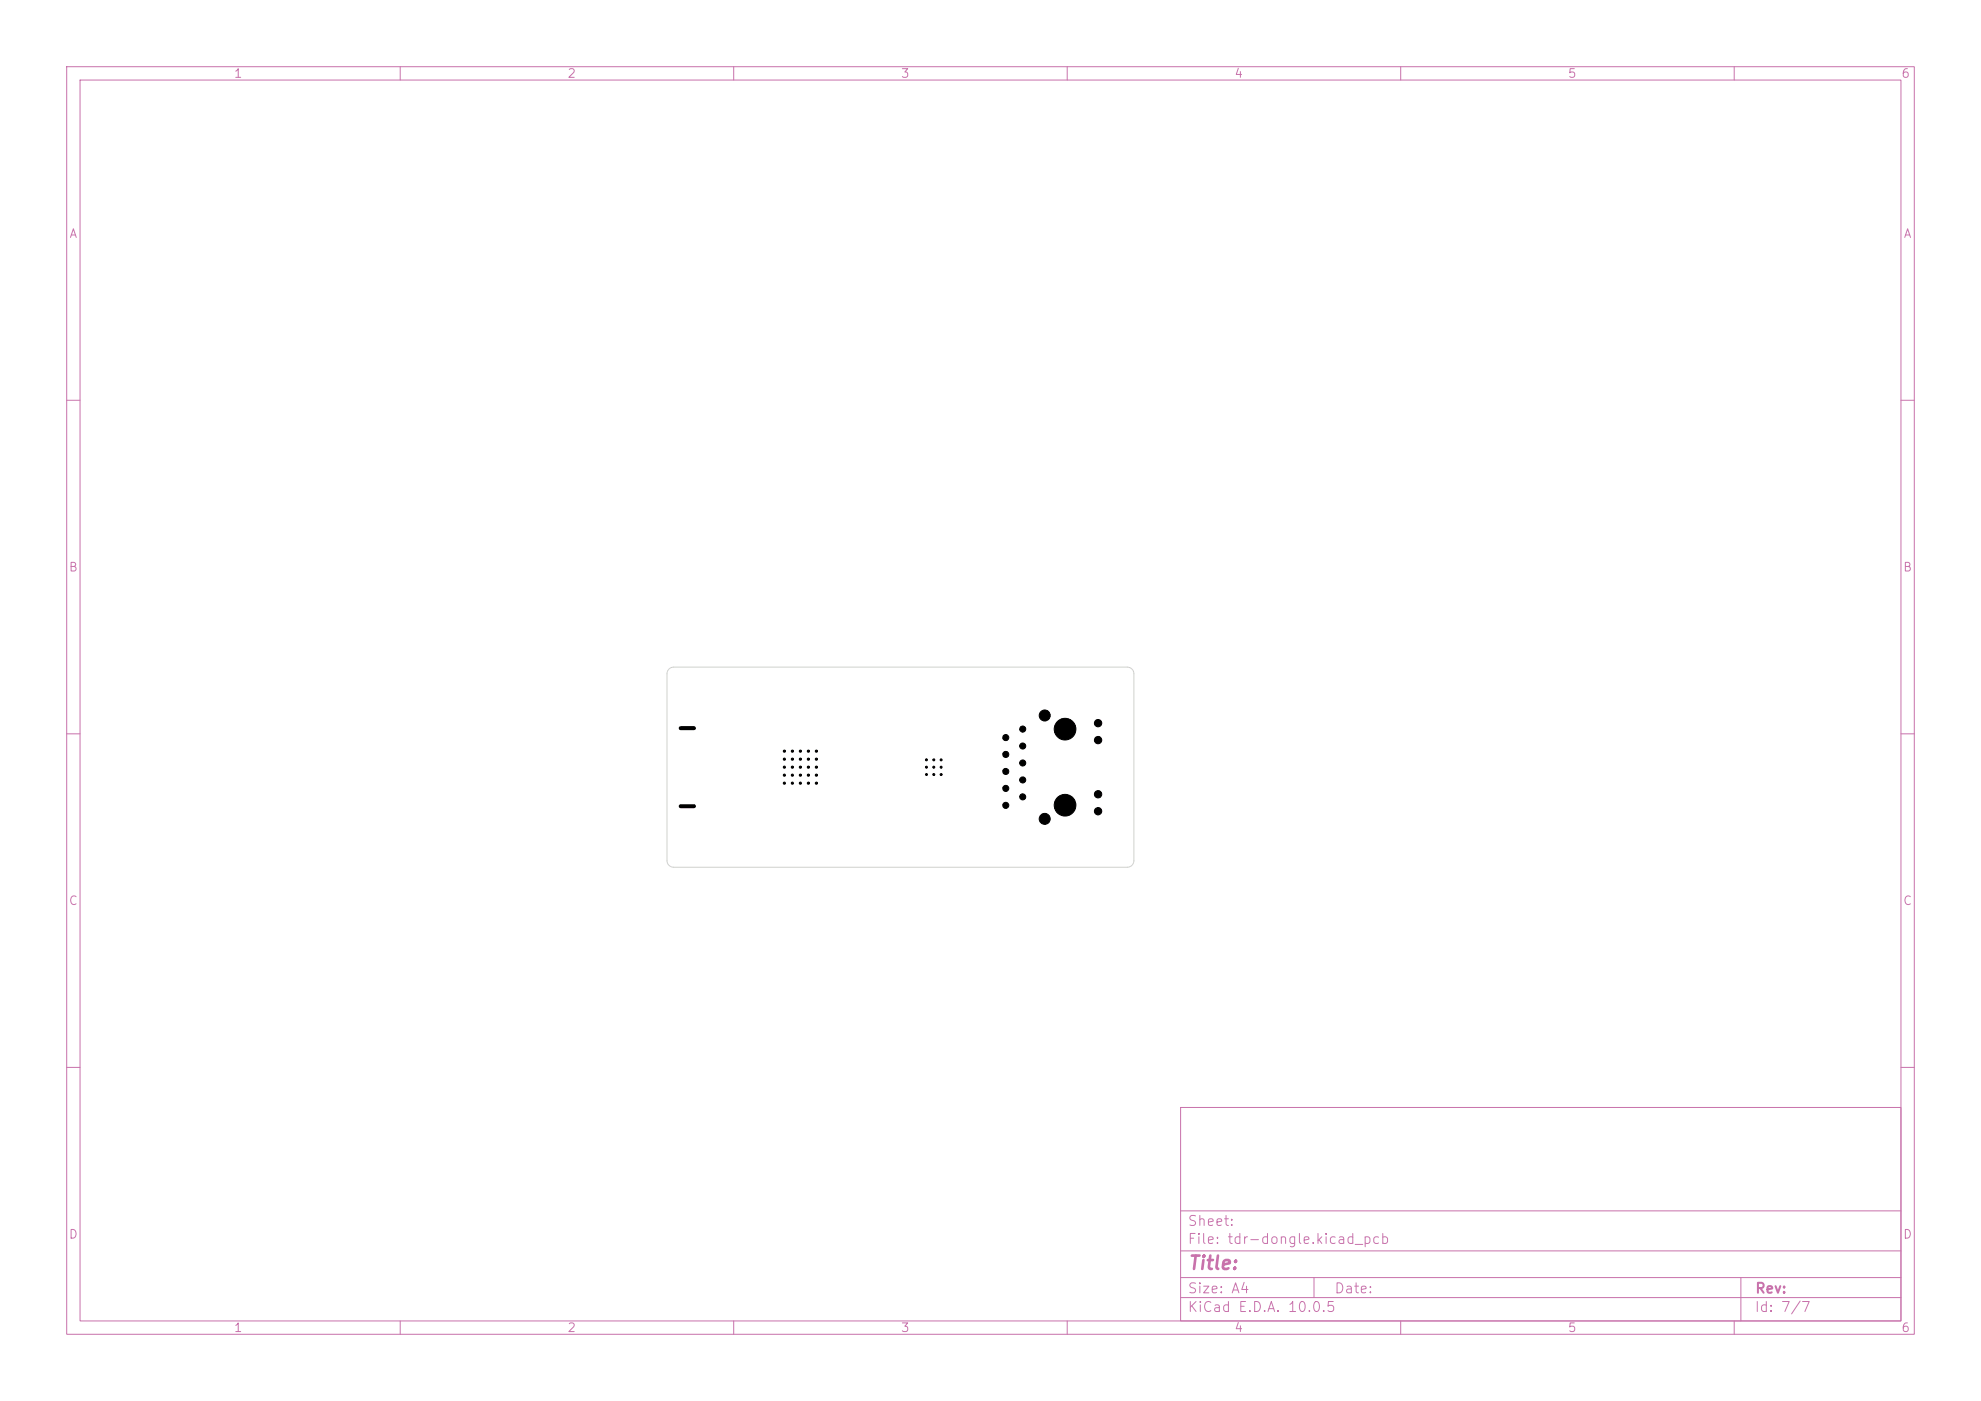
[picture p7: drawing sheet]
<svg xmlns="http://www.w3.org/2000/svg" width="297mm" height="210mm" viewBox="0 0 297 210" stroke-linecap="round" stroke-linejoin="round" font-family="sans-serif">
<defs><g id="words">
<text font-size="2" fill="#c872ab" x="178" y="190.8">Title:</text>
<g font-size="1.5" fill="#c872ab">
<text x="178" y="184.1">Sheet:</text>
<text x="178" y="186.8">File: tdr-dongle.kicad_pcb</text>
<text x="178" y="197">KiCad E.D.A. 10.0.5</text>
<text x="178" y="194.2">Size: A4</text>
<text x="200" y="194.2">Date:</text>
<text x="263" y="197">Id: 7/7</text>
<text x="263" y="194.2">Rev:</text>
</g>
<g font-size="1.3" fill="#c872ab">
<text x="35" y="12">1</text>
<text x="85" y="12">2</text>
<text x="135" y="12">3</text>
<text x="185" y="12">4</text>
<text x="235" y="12">5</text>
<text x="285" y="12">6</text>
<text x="10.3" y="36">A</text>
<text x="285.3" y="36">A</text>
<text x="10.2" y="86">B</text>
<text x="285.2" y="86">B</text>
<text x="10.2" y="136">C</text>
<text x="285.2" y="136">C</text>
<text x="10.2" y="186">D</text>
<text x="285.2" y="186">D</text>
<text x="35" y="200">1</text>
<text x="85" y="200">2</text>
<text x="135" y="200">3</text>
<text x="185" y="200">4</text>
<text x="235" y="200">5</text>
<text x="285" y="200">6</text>
</g>
</g></defs>
<g fill="none" stroke="#c872ab" stroke-width=".15">
<path d="M10 10h277v190h-277zM12 12h273v186h-273zM60 10v2M110 10v2M160 10v2M210 10v2M260 10v2M10 60h2M285 60h2M10 110h2M285 110h2M10 160h2"/>
<path d="M177 166h108v32h-108zM285 160h2M60 198v2M110 198v2M160 198v2M177 194.5h108M177 191.5h108M177 187.5h108M177 181.5h108M197 191.5v3M210 198v2M260 198v2"/>
<path d="M261 191.5v6.5"/>
</g>
<path d="M100.3 100.3l.4-.2 .3-.1h68a1 1 0 0 1 1 1v28a1 1 0 0 1-1 1h-68a1 1 0 0 1-1-1v-28l.1-.3z" fill="none" stroke="#d0d2cd" stroke-width=".15"/>
<g fill="#000" stroke="#000" stroke-width=".15">
<circle cx="117.6" cy="116.2" r=".16"/>
<circle cx="117.6" cy="113.8" r=".16"/>
<circle cx="117.6" cy="117.4" r=".16"/>
<circle cx="117.6" cy="115" r=".16"/>
<circle cx="117.6" cy="112.6" r=".17"/>
<circle cx="118.8" cy="116.2" r=".16"/>
<circle cx="118.8" cy="113.8" r=".16"/>
<circle cx="118.8" cy="117.4" r=".16"/>
<circle cx="118.8" cy="115" r=".17"/>
<circle cx="118.8" cy="112.6" r=".17"/>
<circle cx="120" cy="116.2" r=".16"/>
<circle cx="120" cy="113.8" r=".16"/>
<circle cx="120" cy="117.4" r=".17"/>
<circle cx="120" cy="115" r=".17"/>
<circle cx="120" cy="112.6" r=".17"/>
<circle cx="121.2" cy="116.2" r=".16"/>
<circle cx="121.2" cy="113.8" r=".16"/>
<circle cx="121.2" cy="117.4" r=".16"/>
<circle cx="121.2" cy="115" r=".16"/>
<circle cx="121.2" cy="112.6" r=".17"/>
<circle cx="122.4" cy="116.2" r=".16"/>
<circle cx="122.4" cy="113.8" r=".16"/>
<circle cx="122.4" cy="117.4" r=".16"/>
<circle cx="122.4" cy="115" r=".17"/>
<circle cx="122.4" cy="112.6" r=".17"/>
<circle cx="138.9" cy="113.9" r=".15"/>
<circle cx="138.9" cy="116.1" r=".15"/>
<circle cx="138.9" cy="115" r=".15"/>
<circle cx="140" cy="113.9" r=".15"/>
<circle cx="140" cy="116.1" r=".15"/>
<circle cx="140" cy="115" r=".15"/>
<circle cx="141.1" cy="113.9" r=".15"/>
<circle cx="141.1" cy="116.1" r=".15"/>
<circle cx="141.1" cy="115" r=".15"/>
<circle cx="150.8" cy="110.6" r=".46"/>
<circle cx="150.8" cy="118.2" r=".46"/>
<circle cx="150.8" cy="115.6" r=".46"/>
<circle cx="150.8" cy="113.1" r=".46"/>
<circle cx="153.3" cy="116.9" r=".46"/>
<circle cx="153.3" cy="114.4" r=".46"/>
<circle cx="153.3" cy="119.4" r=".46"/>
<circle cx="153.3" cy="111.8" r=".46"/>
<circle cx="153.3" cy="109.3" r=".46"/>
<circle cx="156.6" cy="107.2" r=".83"/>
<circle cx="159.7" cy="109.3" r="1.62"/>
<circle cx="164.6" cy="108.4" r=".55"/>
<circle cx="164.6" cy="110.9" r=".55"/>
<circle cx="164.6" cy="119.1" r=".55"/>
<circle cx="150.8" cy="120.7" r=".46"/>
<circle cx="156.6" cy="122.7" r=".83"/>
<circle cx="159.7" cy="120.7" r="1.62"/>
<circle cx="164.6" cy="121.6" r=".55"/>
</g>
<path d="M102.1 109.2h1.9M102.1 120.9h1.9" fill="none" stroke="#000" stroke-width=".6"/>
<use href="#words"/>
</svg>
